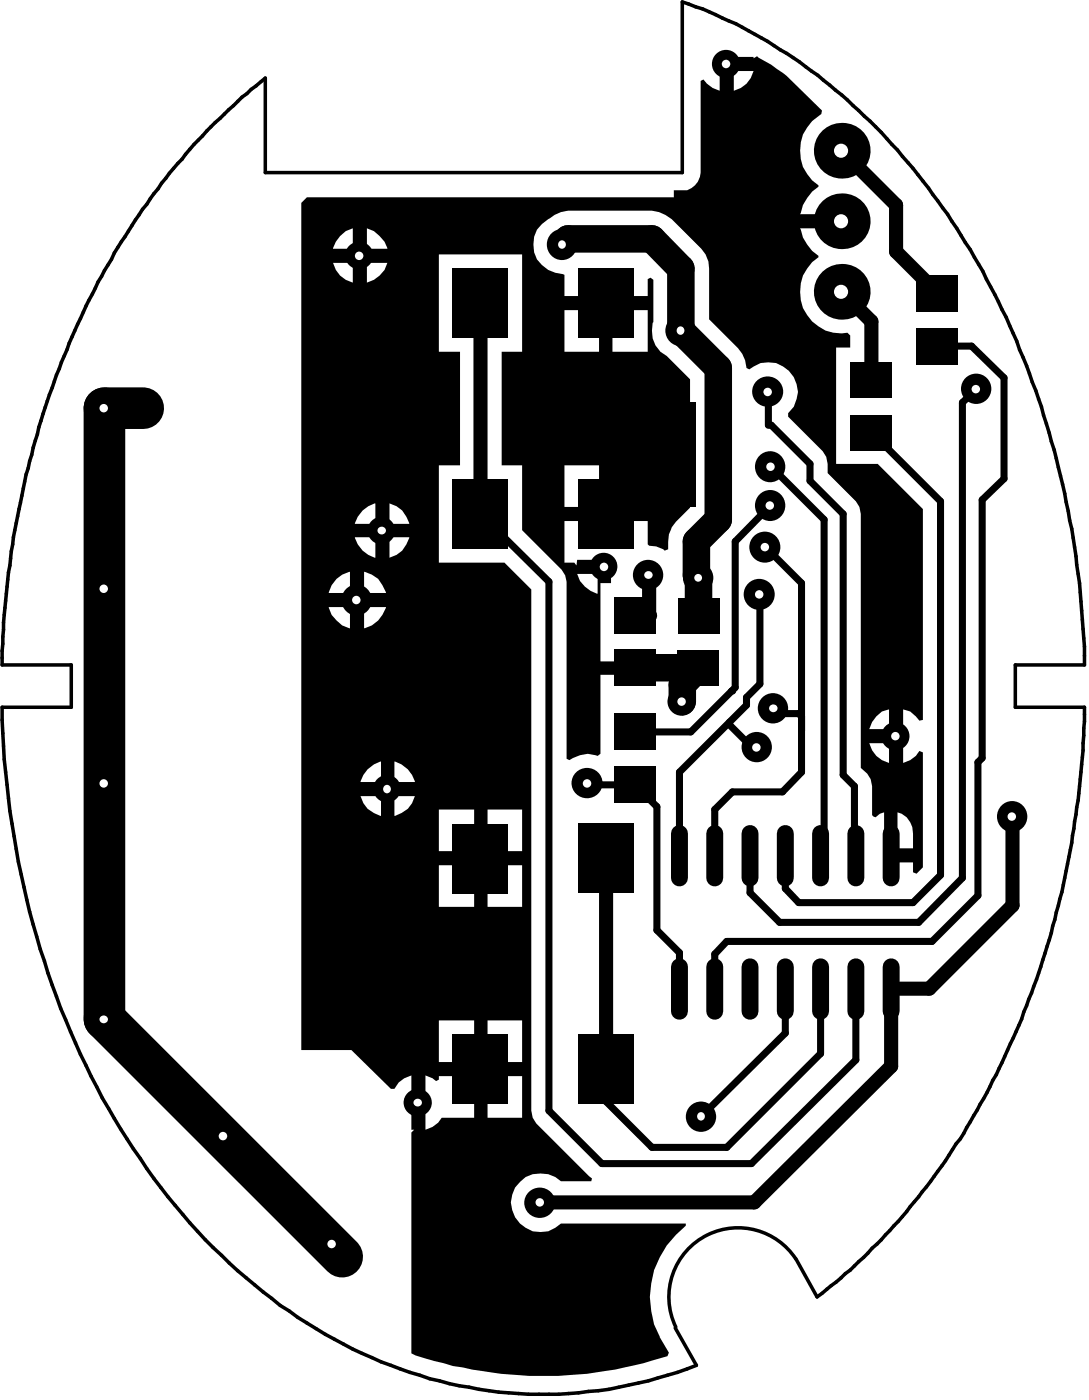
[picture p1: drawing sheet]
<svg xmlns="http://www.w3.org/2000/svg" width="65mm" height="84mm" viewBox="0 0 65 84" stroke-linecap="round" stroke-linejoin="round" font-family="sans-serif">
<path d="M40.5 79.6a4.1 4.1 0 0 1 1.7-5.4 4.1 4.1 0 0 1 5.5 1.3l1.3 2.3a35 35 0 0 0 7.7-8.2 46.6 46.6 0 0 0 6.4-14.1l.5-2 .6-3 .4-2.5 .3-3 .1-2.6h-4.2v-2.5h4.2a50.8 50.8 0 0 0-1.7-12.4 44.5 44.5 0 0 0-10.5-19.6 34 34 0 0 0-6.8-5.4l-1.9-1.1-2-.9-1.2-.4v10.3h-25v-5.7a40 40 0 0 0-12.3 17.4l-1.3 3.5a60.8 60.8 0 0 0-2.1 11.7l-.1 2.6h4.2v2.5h-4.2v.8a55.4 55.4 0 0 0 1.9 12.2 43 43 0 0 0 11.7 20.3 28.6 28.6 0 0 0 15 7.6 25 25 0 0 0 13-1.4l-1.2-2.3" fill="none" stroke="#000" stroke-width=".21"/>
<g fill="#000">
<path d="M18.4 11.8l-.3 .4v50.8h3l2.3 2.3h.2l.3-.4 .8-.4v3.3h.1l-.1 .1v13.3a23.8 23.8 0 0 0 15.3 .1l.1-.2a5.4 5.4 0 0 1 1-7.6v-.1h-7.5a1.77 1.77 0 0 1-2.5 0 1.77 1.77 0 0 1 0-2.5 1.77 1.77 0 0 1 2.5-.1h1.8l.1-.1-3.4-3.3-.2-.4-.1-.4v-31.2l-1.6-1.7h-3.9v-5.8h1.3v-6.8h-1.3v-5.8h5v5.8h-1.2v6.8h1.2v3.9l2.4 2.4 .2 .3 .1 .4v10.6l.1 .1a1.86 1.86 0 0 1 1.7-.3l.2-.1v-4.7h2.1v-.8h-2.1v-4.7h.6v-1h-.4v-.4h-1.6l-.1 .3-.1-.2h-.6v-2.5h5v1.4l1 .4 .2-.1a2.59 2.59 0 0 1 1.4-2.5v-.6l-.2-.1-.2 .1v-1.6h-.9v1.6l-.6-.3-.5 .3v-1.6h-.4v-.5h-1.7l.3-.6-.3-.5h1.7v-.4h.4v-1.7l.5 .3 .6-.3v1.7h.9v-1.7l.2 .1 .2-.1v-1.8l-1.4-1.3a1.69 1.69 0 0 1-.8-2.1v-2.5l-.2-.1h-.2v1.1h-5v-1.3a1.86 1.86 0 0 1-1.6-2.7l.7-.7a2.31 2.31 0 0 1 1.1-.5h5.1l.4 .1 .8 .4 2 2.2 .2 .4v.4v3l1.7 1.8 .5 .7v.5l.2 .1a1.75 1.75 0 0 1 2.5 .1 1.75 1.75 0 0 1-.2 2.5v.2l2.1 2.1 .2 .3 .1 1 1.7 1.7 .2 .3 .1 .4v15.3l.4 .3 .2 .3 .1 .5v1.7l.2 .1 .5-.3v2.6h.4v.4h1.3v.6l.2 .1 .4-.4v-6.9l-.2-.1-.6 .6-.4 .2v-3.3a1.54 1.54 0 0 1 1 .7h.2v-12.7l-2.7-2.7h-2.5v-7h.9v-.7l-.2-.1a2.48 2.48 0 0 1-2.7-1.6 2.48 2.48 0 0 1 1-3v-.1a2.7 2.7 0 0 1-1.1-1.6h2.4v-.9h-2.4a2.52 2.52 0 0 1 1.1-1.6v-.1a2.52 2.52 0 0 1 .1-4.3l.1-.2-2.2-2-.9-.7-.8-.5-.2 .1v-.1h-1.6v.4h-.5v1.7l-.4-.2-.5-.5-.2 .1v5.5a1.08 1.08 0 0 1-1.1 1h-.5v.4zM44 4.3h1.2a1.73 1.73 0 0 1-1.2 1.2zM20.4 14.2l.3-.3 .4-.2v1.2h-1.1zM22 13.7a1.9 1.9 0 0 1 1.2 1.2h-1.2zM20 15.8h1.1v1.2a1.58 1.58 0 0 1-1.1-1.2zM22 15.8h1.2a1.73 1.73 0 0 1-1.2 1.2zM33.8 18.6h2.1v2.5h-2.1zM36.7 18.6h2.1v2.5h-2.1zM37.4 25l.3-.3 .4-.2v1.2h-1.2l.2-.4zM36.7 27.9h.2v.7h1.2v1.2h.7v.6h-2.1zM33.8 27.9h2.1v2.5h-2.1zM21.7 30.6l.8-.4v1.2h-1.2l.1-.4zM23.3 30.2a1.56 1.56 0 0 1 1.2 1.2h-1.2zM21.3 32.2h1.2v1.2a1.69 1.69 0 0 1-1.2-1.2zM23.3 32.2h1.2a1.71 1.71 0 0 1-1.2 1.2zM20.2 34.7l.3-.2 .5-.2v1.3h-1.3l.2-.5zM21.8 34.3a1.61 1.61 0 0 1 1.3 1.3h-1.3zM34.6 34.4h1.2v1.2a1.71 1.71 0 0 1-1.2-1.2zM19.7 36.4h1.3v1.3a1.8 1.8 0 0 1-1.3-1.3zM21.8 36.4h1.3a1.77 1.77 0 0 1-1.3 1.3zM52.5 43l.4-.3 .4-.2v1.2h-1.2zM52.1 44.6h1.2v1.2a1.58 1.58 0 0 1-1.2-1.2zM22 46.1l.4-.3 .4-.1v1.2h-1.2zM23.6 45.7a1.69 1.69 0 0 1 1.3 1.2h-1.3zM21.6 47.7h1.2v1.2a1.71 1.71 0 0 1-1.2-1.2zM23.6 47.7h1.3a1.56 1.56 0 0 1-1.3 1.2zM53.8 48.7a1.22 1.22 0 0 1 .9 1.3v.9h-.9zM26.3 48.5h2.1v2.5h-2.1zM29.2 48.5h2.1v2.5h-2.1zM26.3 51.9h2.1v2.5h-2.1zM29.2 51.9h2.1v2.5h-2.1zM26.3 61.2h2.1v2.5h-2.1zM29.2 61.2h2.1v2.5h-2.1zM25.5 64.5l.6 .3h.2v-.3h2.1v2.5h-1.9l-.6 .6-.4 .2zM29.2 64.5h2.1v2.5h-2.1z"/>
<circle cx="6.2" cy="24.5" r=".84"/>
<circle cx="38.9" cy="36.9" r=".42"/>
<circle cx="43.8" cy="41.4" r=".21"/>
</g>
<g fill="none" stroke="#000" stroke-width=".42">
<path d="M33.9 14.5l-.2 .2M28.8 30.8l4.1 4.1v31.7l3.2 3.2h8.9l6.3-6.2v-4.3M45.5 35.6v5.4l-.8 .8v.5l-4 4v5M45.9 32.8l2.1 2.2v11.3l-1.1 1.2h-3l-1.1 1v2.8M46 23.5v2h.2l2.3 2.3v1l2 2v15.7l.7 .7v4.1h.1M46.2 30.3l-2.1 2.2v8.7l-2.7 2.7h-3.3M46.2 28l3.2 3.2v19.9l-.2 .2M52.2 25.9l4.2 4.2v22.4l-1.7 1.6h-6.8l-.8-.8v-2M56.2 20.8h2l2 1.9v6l-1.3 1.3v15.5l-.3 .2v8l-2.7 2.8h-12.3l-.8 .7v2.1M58.5 23.3l-.8 .8v28.6l-2.6 2.6h-8.4l-1.8-1.8v-2.2M35.2 47l.1 .1h2.8l1.3 1.3v7.4l1.3 1.3v2.2M43.7 43.3v.2l1.7 1.6"/>
<path d="M46.4 42.5l.3 .3h1.2l.1 .2M47.1 59.3v2.7l-5.1 5M49.2 59.3v3.9l-5.6 5.6h-4.5l-2.8-2.7v-2"/>
</g>
<path d="M28.8 18.2v12.6M50.4 17.5l1.8 1.8v3.4M50.4 9l3.3 3.3v2.8l2.5 2.5M38.9 34.5v2.4M42.5 36.7l.2 .2M36.3 51.5v12.6M60.7 49v5.3l-5 5h-2.3v4.6l-8.2 8.2h-12.8" fill="none" stroke="#000" stroke-width=".85"/>
<path d="M33.9 14.5l.1-.2h5.1l1.7 1.8v3.7l2.2 2.3v9.1l-1.3 1.3v2l.2 .1v2.3M38.1 40h3.8l-1 1.1v1" fill="none" stroke="#000" stroke-width="1.6"/>
<path d="M8.6 24.5h-2.3v36.6l14.2 14.3" fill="none" stroke="#000" stroke-width="2.5"/>
<path d="M36.7 24.1h5v6.3h-5z" fill-rule="evenodd" fill="#000"/>
<circle cx="6.2" cy="24.5" r=".25" fill="#fff"/>
<circle cx="6.2" cy="35.3" r=".84" fill="#000"/>
<circle cx="6.2" cy="35.3" r=".25" fill="#fff"/>
<circle cx="6.2" cy="47" r=".84" fill="#000"/>
<circle cx="6.2" cy="47" r=".25" fill="#fff"/>
<circle cx="6.2" cy="61.1" r=".84" fill="#000"/>
<circle cx="6.2" cy="61.1" r=".24" fill="#fff"/>
<circle cx="13.4" cy="68.1" r=".82" fill="#000"/>
<circle cx="13.4" cy="68.1" r=".25" fill="#fff"/>
<circle cx="19.9" cy="74.6" r=".82" fill="#000"/>
<circle cx="19.9" cy="74.6" r=".25" fill="#fff"/>
<circle cx="40.8" cy="19.8" r=".92" fill="#000"/>
<circle cx="40.8" cy="19.8" r=".24" fill="#fff"/>
<circle cx="38.8" cy="34.5" r=".91" fill="#000"/>
<circle cx="38.9" cy="34.5" r=".24" fill="#fff"/>
<circle cx="33.7" cy="14.7" r=".92" fill="#000"/>
<circle cx="33.7" cy="14.7" r=".24" fill="#fff"/>
<circle cx="41.8" cy="34.7" r=".91" fill="#000"/>
<circle cx="41.8" cy="34.7" r=".23" fill="#fff"/>
<circle cx="46.1" cy="28" r=".92" fill="#000"/>
<circle cx="46.2" cy="28" r=".25" fill="#fff"/>
<circle cx="46" cy="23.5" r=".92" fill="#000"/>
<circle cx="46" cy="23.5" r=".25" fill="#fff"/>
<circle cx="42" cy="67" r=".91" fill="#000"/>
<circle cx="42" cy="67" r=".24" fill="#fff"/>
<circle cx="45.4" cy="44.8" r=".91" fill="#000"/>
<circle cx="45.3" cy="44.8" r=".25" fill="#fff"/>
<circle cx="35.2" cy="47" r=".92" fill="#000"/>
<circle cx="35.2" cy="47" r=".25" fill="#fff"/>
<circle cx="60.6" cy="49" r=".92" fill="#000"/>
<circle cx="60.6" cy="49" r=".25" fill="#fff"/>
<circle cx="36.2" cy="34" r=".82" fill="#000"/>
<circle cx="36.2" cy="34" r=".25" fill="#fff"/>
<circle cx="53.7" cy="44.2" r=".85" fill="#000"/>
<circle cx="53.7" cy="44.1" r=".25" fill="#fff"/>
<circle cx="25" cy="66.1" r=".84" fill="#000"/>
<circle cx="25" cy="66.1" r=".24" fill="#fff"/>
<circle cx="43.5" cy="3.8" r=".85" fill="#000"/>
<circle cx="43.5" cy="3.8" r=".25" fill="#fff"/>
<circle cx="21.5" cy="15.3" r=".84" fill="#000"/>
<circle cx="21.5" cy="15.3" r=".25" fill="#fff"/>
<circle cx="23.2" cy="47.3" r=".82" fill="#000"/>
<circle cx="23.2" cy="47.3" r=".24" fill="#fff"/>
<circle cx="40.8" cy="42.1" r=".85" fill="#000"/>
<circle cx="40.8" cy="42.1" r=".25" fill="#fff"/>
<circle cx="58.5" cy="23.3" r=".91" fill="#000"/>
<circle cx="58.5" cy="23.3" r=".25" fill="#fff"/>
<circle cx="45.5" cy="35.6" r=".93" fill="#000"/>
<circle cx="45.5" cy="35.6" r=".25" fill="#fff"/>
<circle cx="46.1" cy="30.3" r=".92" fill="#000"/>
<circle cx="46.1" cy="30.3" r=".25" fill="#fff"/>
<circle cx="46.3" cy="42.5" r=".91" fill="#000"/>
<circle cx="46.4" cy="42.5" r=".24" fill="#fff"/>
<circle cx="22.9" cy="31.8" r=".82" fill="#000"/>
<circle cx="22.9" cy="31.8" r=".24" fill="#fff"/>
<circle cx="21.4" cy="36" r=".92" fill="#000"/>
<circle cx="21.4" cy="36" r=".25" fill="#fff"/>
<circle cx="32.4" cy="72.1" r=".92" fill="#000"/>
<circle cx="32.3" cy="72.1" r=".25" fill="#fff"/>
<circle cx="45.8" cy="32.8" r=".93" fill="#000"/>
<circle cx="45.8" cy="32.8" r=".25" fill="#fff"/>
<circle cx="50.4" cy="13.3" r="1.67" fill="#000"/>
<circle cx="50.4" cy="13.3" r=".42" fill="#fff"/>
<circle cx="50.4" cy="9" r="1.67" fill="#000"/>
<circle cx="50.4" cy="9" r=".42" fill="#fff"/>
<circle cx="50.4" cy="17.5" r="1.67" fill="#000"/>
<circle cx="50.4" cy="17.5" r=".42" fill="#fff"/>
<g fill="#000">
<path d="M54.9 16.5h2.5v2.2h-2.5z" fill-rule="evenodd"/>
<path d="M27.1 16.1h3.3v4.1h-3.3z" fill-rule="evenodd"/>
<path d="M27.1 28.7h3.3v4.2h-3.3z" fill-rule="evenodd"/>
<path d="M34.6 16.1h3.4v4.2h-3.4z" fill-rule="evenodd"/>
<path d="M34.7 28.8h3.3v4.1h-3.3z" fill-rule="evenodd"/>
<path d="M36.8 38.9h2.5v2.2h-2.5z" fill-rule="evenodd"/>
<path d="M36.8 35.8h2.5v2.2h-2.5z" fill-rule="evenodd"/>
<path d="M40.6 39h2.5v2.1h-2.5z" fill-rule="evenodd"/>
<path d="M40.6 35.9h2.5v2.1h-2.5z" fill-rule="evenodd"/>
<path d="M51 24.9h2.4v2.1h-2.4z" fill-rule="evenodd"/>
<path d="M51 21.7h2.4v2.1h-2.4z" fill-rule="evenodd"/>
<path d="M54.9 19.7h2.5v2.2h-2.5z" fill-rule="evenodd"/>
<path d="M27.1 49.4h3.3v4.2h-3.3z" fill-rule="evenodd"/>
<path d="M34.7 49.4h3.3v4.1h-3.3z" fill-rule="evenodd"/>
<path d="M36.8 46h2.5v2.2h-2.5z" fill-rule="evenodd"/>
<path d="M36.8 42.8h2.5v2.2h-2.5z" fill-rule="evenodd"/>
<path d="M27.1 62h3.3v4.2h-3.3z" fill-rule="evenodd"/>
<path d="M34.6 62h3.4v4.2h-3.4z" fill-rule="evenodd"/>
</g>
<g fill="none" stroke="#000" stroke-width="1">
<path d="M40.7 50v2.7M40.7 58v2.6M42.8 50v2.7M42.8 58v2.6M44.9 50v2.7M44.9 58v2.6M47.1 50v2.7M47.1 58v2.6M49.2 50v2.7M49.2 58v2.6M51.3 50v2.7M51.3 58v2.6"/>
<path d="M53.4 50v2.7M53.4 58v2.6"/>
</g>
</svg>
